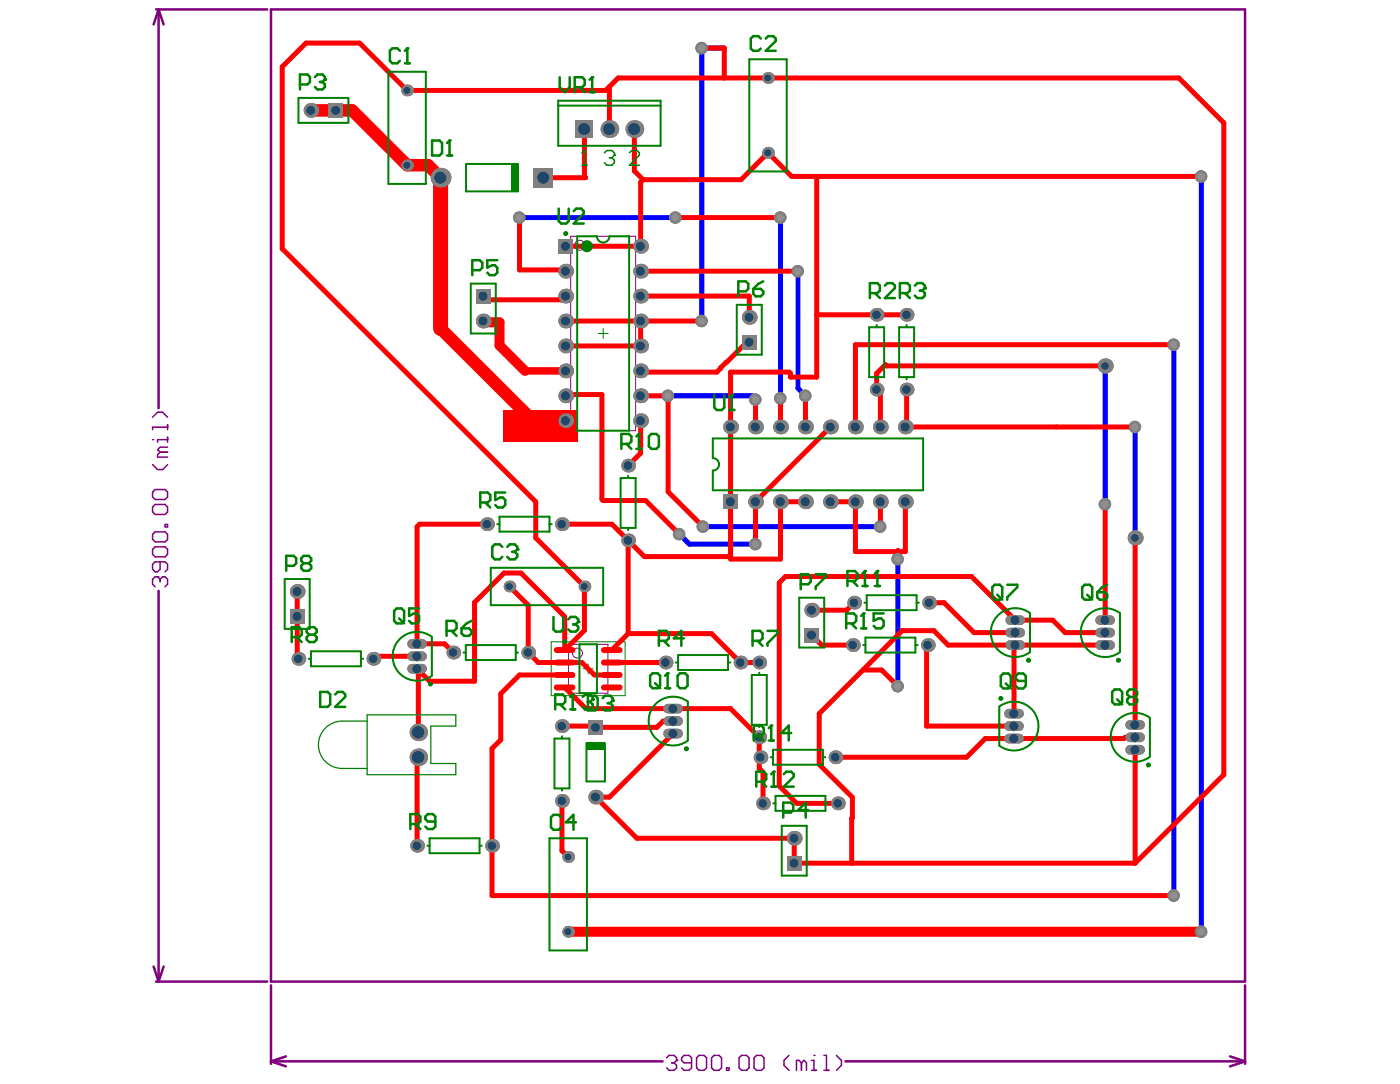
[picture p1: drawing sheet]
<svg xmlns="http://www.w3.org/2000/svg" width="279mm" height="216mm" viewBox="0 0 279 216" stroke-linecap="round" stroke-linejoin="round" font-family="sans-serif">
<path d="M54 1.9h194.2v193.6h-194.2z" fill="none" stroke="#800080" stroke-width=".5"/>
<g fill="#a6968d">
<circle cx="226.2" cy="85" r=".7"/>
<circle cx="220.2" cy="100.4" r=".7"/>
<circle cx="159" cy="54" r=".7"/>
<circle cx="160.5" cy="78.8" r=".7"/>
<circle cx="239.4" cy="185.6" r=".7"/>
<circle cx="239.4" cy="35.1" r=".7"/>
<circle cx="233.9" cy="178.4" r=".7"/>
<circle cx="233.9" cy="68.7" r=".7"/>
<circle cx="150.5" cy="108.4" r=".7"/>
<circle cx="178.9" cy="136.7" r=".7"/>
<circle cx="135.4" cy="106.4" r=".7"/>
<circle cx="150.5" cy="79.6" r=".7"/>
<circle cx="133.1" cy="78.8" r=".7"/>
<circle cx="178.9" cy="111.4" r=".7"/>
<circle cx="175.4" cy="104.9" r=".7"/>
<circle cx="140.1" cy="104.9" r=".7"/>
<circle cx="139.8" cy="63.9" r=".7"/>
<circle cx="139.8" cy="9.6" r=".7"/>
<circle cx="155.5" cy="79.3" r=".7"/>
<circle cx="155.5" cy="43.3" r=".7"/>
<circle cx="134.6" cy="43.3" r=".7"/>
<circle cx="103.5" cy="43.3" r=".7"/>
</g>
<g fill="none" stroke="#008000" stroke-width=".2">
<path d="M119.2 66.4h2M120.2 65.4v2M82.1 130.7h2M83.1 129.7v2M109.9 127.8h14.7v10.8h-14.7zM116.2 133.2h2M117.2 132.2v2M201.4 126h2M202.4 125v2M219.3 126h2M220.3 125v2M133.2 143.6h2"/>
<path d="M134.2 142.6v2M201.1 144.6h2M202.1 143.6v2M225.3 146.8h2M226.3 145.9v1.9"/>
</g>
<g fill="none" stroke="#800080" stroke-width=".2">
<path d="M113.8 47.1h12.9v38.7h-12.9zM86.1 126.8v7.8M86.1 126.8a4.9 4.9 0 0 0-6.6 .6 4.9 4.9 0 0 0 0 6.6 4.9 4.9 0 0 0 6.6 .6M113.3 128.3h7.9v9.8h-7.9zM137.1 139.8v7.7M137.1 139.7a4.9 4.9 0 0 0-6.5 .6 4.9 4.9 0 0 0 0 6.6 4.9 4.9 0 0 0 6.5 .6M198.8 122.7a4.9 4.9 0 0 1 6.5-.6v7.8a4.9 4.9 0 0 1-6.5-.6 4.9 4.9 0 0 1 0-6.6zM216.7 122.7a4.9 4.9 0 0 1 6.5-.6v7.8a4.9 4.9 0 0 1-6.5-.6 4.9 4.9 0 0 1 0-6.6zM199.2 140.7a4.9 4.9 0 0 1 6.5 .6 4.9 4.9 0 0 1 0 6.6 4.9 4.9 0 0 1-6.5 .6zM222.7 143.6a4.9 4.9 0 0 1 6.5-.6v7.7a4.9 4.9 0 0 1-6.5-.6 4.9 4.9 0 0 1 0-6.5z"/>
<circle cx="115.5" cy="48.8" r=".99"/>
<circle cx="115.1" cy="130.1" r=".99"/>
</g>
<g fill="none" stroke="#800080" stroke-width=".5">
<path d="M31.1 1.9h22.2M31.6 1.9l1 3M31.6 1.9l-1 3M31.6 1.9v79.4M31.6 117.7v77.8M30.6 192.5l1 3M31.1 195.5h22.2M32.6 192.5l-1 3M54 196.2v15.7M248.2 196.2v15.7M54 211.4l3 1M54 211.4h78.1"/>
<path d="M57 210.4l-3 1M168.5 211.4h79.7M245.2 210.4l3 1M248.2 211.4l-3 1"/>
</g>
<g fill="none" stroke="#800080" stroke-width=".3">
<path d="M30.4 87.6h.1M30.4 98l.5-.5h2l.5 .5v1l-.5 .5h-2l-.5-.5zM30.4 92.5l1 1h1l1-1M30.4 83.1l1-1h1l1 1M31.9 90.1l-.5 .4v.5h2M31.9 90.1h1.5M33.4 85.1h-3v.5M33.4 84.6v1M33.4 87.1v1M33.4 87.6h-2v.5M33.4 89.1h-1.5l-.5 .5 .5 .5M30.4 101l.5-.5h2l.5 .5v1l-.5 .5h-2l-.5-.5z"/>
<path d="M30.4 106.4l.5-.5h2l.5 .5v1l-.5 .5h-2l-.5-.5zM30.4 109.4l.5-.5h2l.5 .5v1l-.5 .5h-2l-.5-.5zM31.4 114.9h.1M31.4 114.9h-.5l-.5 .5v1l.5 .5M31.4 114.9l.5 .5M31.9 111.9v1.5l-.5 .5h-.5l-.5-.5v-1l.5-.5h2l.5 .5v1l-.5 .5M31.9 115.4l.5-.5h.5l.5 .5v1l-.5 .5M31.9 115.4v.5M32.9 104.5h.5v.4h-.5zM132.9 210.7l.5-.5h1l.5 .5v.5M133.9 211.7h.5M134.4 211.7l.5 .5v.5l-.5 .5h-1l-.5-.5"/>
<path d="M134.9 211.2h.1M134.9 211.2l-.5 .5M137.8 211.7h-1.4l-.5-.5v-.5l.5-.5h.9l.5 .5v2l-.5 .5h-.9l-.5-.5M138.8 210.7l.5-.5h1l.5 .5v2l-.5 .5h-1l-.5-.5zM141.8 210.7l.5-.5h1l.5 .5v2l-.5 .5h-1l-.5-.5zM144.8 212.7h.5v.5h-.5zM147.3 210.7l.5-.5h1l.5 .5v2l-.5 .5h-1l-.5-.5zM150.3 210.7l.5-.5h1l.5 .5v2l-.5 .5h-1l-.5-.5zM157.3 210.2l-1 1v1l1 1M159.8 211.7l-.5-.5h-.5v2M159.8 211.7v1.5M159.8 211.7l.4-.5 .5 .5v1.5"/>
<path d="M161.7 213.2h1M161.7 211.2h.5v2M162.2 210.2h.1M164.2 210.2h.5v3M164.2 213.2h1M166.7 210.2l1 1v1l-1 1"/>
</g>
<path d="M144.4 9.6h-4.5v54.3M239.5 35.1v150.5M103.3 43.3h31.4M155.3 43.1l.3 .2v36M159.1 54v23.3l1.4 1.5M133.2 78.8h16.6l.8 .8M220.3 72.4v28M234 68.7v109.7M226.3 85v22.1M134.9 106.4h.5l2 2h13.2M140.1 104.9h35.4M179 111.4v25.3" fill="none" stroke="#00f" stroke-width="1"/>
<circle cx="226.2" cy="85" r="1.24" fill="#808080"/>
<circle cx="226.2" cy="85" r=".7" fill="#a6968d"/>
<circle cx="220.2" cy="100.4" r="1.24" fill="#808080"/>
<circle cx="220.2" cy="100.4" r=".7" fill="#a6968d"/>
<circle cx="159" cy="54" r="1.24" fill="#808080"/>
<circle cx="159" cy="54" r=".7" fill="#a6968d"/>
<circle cx="160.5" cy="78.8" r="1.24" fill="#808080"/>
<circle cx="160.5" cy="78.8" r=".7" fill="#a6968d"/>
<circle cx="239.4" cy="185.6" r="1.24" fill="#808080"/>
<circle cx="239.4" cy="185.6" r=".7" fill="#a6968d"/>
<circle cx="239.4" cy="35.1" r="1.24" fill="#808080"/>
<circle cx="239.4" cy="35.1" r=".7" fill="#a6968d"/>
<circle cx="233.9" cy="178.4" r="1.24" fill="#808080"/>
<circle cx="233.9" cy="178.4" r=".7" fill="#a6968d"/>
<circle cx="233.9" cy="68.7" r="1.24" fill="#808080"/>
<circle cx="233.9" cy="68.7" r=".7" fill="#a6968d"/>
<circle cx="150.5" cy="108.4" r="1.24" fill="#808080"/>
<circle cx="150.5" cy="108.4" r=".7" fill="#a6968d"/>
<circle cx="178.9" cy="136.7" r="1.24" fill="#808080"/>
<circle cx="178.9" cy="136.7" r=".7" fill="#a6968d"/>
<circle cx="135.4" cy="106.4" r="1.24" fill="#808080"/>
<circle cx="135.4" cy="106.4" r=".7" fill="#a6968d"/>
<circle cx="150.5" cy="79.6" r="1.24" fill="#808080"/>
<circle cx="150.5" cy="79.6" r=".7" fill="#a6968d"/>
<circle cx="133.1" cy="78.8" r="1.24" fill="#808080"/>
<circle cx="133.1" cy="78.8" r=".7" fill="#a6968d"/>
<circle cx="178.9" cy="111.4" r="1.24" fill="#808080"/>
<circle cx="178.9" cy="111.4" r=".7" fill="#a6968d"/>
<circle cx="175.4" cy="104.9" r="1.24" fill="#808080"/>
<circle cx="175.4" cy="104.9" r=".7" fill="#a6968d"/>
<circle cx="140.1" cy="104.9" r="1.24" fill="#808080"/>
<circle cx="140.1" cy="104.9" r=".7" fill="#a6968d"/>
<circle cx="139.8" cy="63.9" r="1.24" fill="#808080"/>
<circle cx="139.8" cy="63.9" r=".7" fill="#a6968d"/>
<circle cx="139.8" cy="9.6" r="1.24" fill="#808080"/>
<circle cx="139.8" cy="9.6" r=".7" fill="#a6968d"/>
<circle cx="155.5" cy="79.3" r="1.24" fill="#808080"/>
<circle cx="155.5" cy="79.3" r=".7" fill="#a6968d"/>
<circle cx="155.5" cy="43.3" r="1.24" fill="#808080"/>
<circle cx="155.5" cy="43.3" r=".7" fill="#a6968d"/>
<circle cx="134.6" cy="43.3" r="1.24" fill="#808080"/>
<circle cx="134.6" cy="43.3" r=".7" fill="#a6968d"/>
<circle cx="103.5" cy="43.3" r="1.24" fill="#808080"/>
<circle cx="103.5" cy="43.3" r=".7" fill="#a6968d"/>
<circle cx="153.1" cy="15.5" r="1.17" fill="#808080"/>
<circle cx="153" cy="15.5" r=".7" fill="#1f4769"/>
<circle cx="81.1" cy="32.9" r="1.17" fill="#808080"/>
<circle cx="81.1" cy="32.9" r=".7" fill="#1f4769"/>
<circle cx="81.1" cy="18" r="1.17" fill="#808080"/>
<circle cx="81.1" cy="18" r=".7" fill="#1f4769"/>
<circle cx="101.6" cy="116.8" r="1.17" fill="#808080"/>
<circle cx="101.5" cy="116.8" r=".7" fill="#1f4769"/>
<circle cx="105.3" cy="130" r="1.37" fill="#808080"/>
<circle cx="105.2" cy="130" r=".85" fill="#1f4769"/>
<circle cx="125.2" cy="92.7" r="1.37" fill="#808080"/>
<circle cx="125.2" cy="92.7" r=".85" fill="#1f4769"/>
<circle cx="153.1" cy="30.4" r="1.17" fill="#808080"/>
<circle cx="153" cy="30.4" r=".7" fill="#1f4769"/>
<circle cx="184.9" cy="128.5" r="1.37" fill="#808080"/>
<circle cx="184.9" cy="128.5" r=".85" fill="#1f4769"/>
<circle cx="113.3" cy="170.7" r="1.17" fill="#808080"/>
<circle cx="113.2" cy="170.7" r=".7" fill="#1f4769"/>
<circle cx="113.3" cy="185.6" r="1.17" fill="#808080"/>
<circle cx="113.2" cy="185.6" r=".7" fill="#1f4769"/>
<circle cx="125.2" cy="107.6" r="1.37" fill="#808080"/>
<circle cx="125.2" cy="107.6" r=".85" fill="#1f4769"/>
<circle cx="59.5" cy="131.2" r="1.37" fill="#808080"/>
<circle cx="59.4" cy="131.2" r=".85" fill="#1f4769"/>
<circle cx="59.2" cy="117.8" r="1.47" fill="#808080"/>
<circle cx="59.2" cy="117.8" r=".9" fill="#1f4769"/>
<circle cx="62" cy="22" r="1.47" fill="#808080"/>
<circle cx="61.9" cy="22" r=".9" fill="#1f4769"/>
<circle cx="74.4" cy="131.2" r="1.37" fill="#808080"/>
<circle cx="74.4" cy="131.2" r=".85" fill="#1f4769"/>
<circle cx="90.4" cy="130" r="1.37" fill="#808080"/>
<circle cx="90.3" cy="130" r=".85" fill="#1f4769"/>
<circle cx="87.8" cy="35.4" r="1.97" fill="#808080"/>
<circle cx="87.8" cy="35.4" r="1.19" fill="#1f4769"/>
<path d="M106.4 33.5h3.9v3.8h-3.9z" fill-rule="evenodd" fill="#808080"/>
<circle cx="108.3" cy="35.4" r="1.19" fill="#1f4769"/>
<circle cx="118.7" cy="158.8" r="1.47" fill="#808080"/>
<circle cx="118.7" cy="158.7" r=".89" fill="#1f4769"/>
<path d="M117.3 143.4h2.9v3h-2.9z" fill-rule="evenodd" fill="#808080"/>
<circle cx="118.7" cy="144.9" r=".89" fill="#1f4769"/>
<circle cx="116.5" cy="116.8" r="1.17" fill="#808080"/>
<circle cx="116.4" cy="116.8" r=".7" fill="#1f4769"/>
<path d="M133.2 141.1h2" fill="none" stroke="#808080" stroke-width="1.9"/>
<circle cx="134.1" cy="141.1" r=".9" fill="#1f4769"/>
<path d="M133.2 143.6h2" fill="none" stroke="#808080" stroke-width="1.9"/>
<circle cx="134.1" cy="143.6" r=".9" fill="#1f4769"/>
<path d="M133.2 146.1h2" fill="none" stroke="#808080" stroke-width="1.9"/>
<circle cx="134.1" cy="146.1" r=".9" fill="#1f4769"/>
<circle cx="132.7" cy="132" r="1.37" fill="#808080"/>
<circle cx="132.6" cy="132" r=".85" fill="#1f4769"/>
<circle cx="152.1" cy="160" r="1.37" fill="#808080"/>
<circle cx="152" cy="160" r=".85" fill="#1f4769"/>
<circle cx="158.3" cy="167" r="1.47" fill="#808080"/>
<circle cx="158.3" cy="167" r=".9" fill="#1f4769"/>
<circle cx="151.3" cy="146.8" r="1.37" fill="#808080"/>
<circle cx="151.3" cy="146.8" r=".85" fill="#1f4769"/>
<circle cx="151.6" cy="150.8" r="1.37" fill="#808080"/>
<circle cx="151.5" cy="150.8" r=".85" fill="#1f4769"/>
<circle cx="147.6" cy="132" r="1.37" fill="#808080"/>
<circle cx="147.6" cy="132" r=".85" fill="#1f4769"/>
<circle cx="151.3" cy="132" r="1.37" fill="#808080"/>
<circle cx="151.3" cy="132" r=".85" fill="#1f4769"/>
<circle cx="155.6" cy="99.9" r="1.47" fill="#808080"/>
<circle cx="155.5" cy="99.9" r=".9" fill="#1f4769"/>
<circle cx="150.6" cy="99.9" r="1.47" fill="#808080"/>
<circle cx="150.5" cy="99.9" r=".9" fill="#1f4769"/>
<circle cx="155.6" cy="85" r="1.47" fill="#808080"/>
<circle cx="155.5" cy="85" r=".9" fill="#1f4769"/>
<circle cx="150.6" cy="85" r="1.47" fill="#808080"/>
<circle cx="150.5" cy="85" r=".9" fill="#1f4769"/>
<path d="M147.9 66.7h2.9v2.9h-2.9z" fill-rule="evenodd" fill="#808080"/>
<circle cx="149.3" cy="68.2" r=".9" fill="#1f4769"/>
<circle cx="149.3" cy="63.2" r="1.47" fill="#808080"/>
<circle cx="149.3" cy="63.2" r=".9" fill="#1f4769"/>
<circle cx="167" cy="160" r="1.37" fill="#808080"/>
<circle cx="167" cy="160" r=".85" fill="#1f4769"/>
<circle cx="166.5" cy="150.8" r="1.37" fill="#808080"/>
<circle cx="166.5" cy="150.8" r=".85" fill="#1f4769"/>
<circle cx="170" cy="128.5" r="1.37" fill="#808080"/>
<circle cx="170" cy="128.5" r=".85" fill="#1f4769"/>
<circle cx="170.3" cy="120" r="1.37" fill="#808080"/>
<circle cx="170.2" cy="120" r=".85" fill="#1f4769"/>
<circle cx="170.5" cy="99.9" r="1.47" fill="#808080"/>
<circle cx="170.5" cy="99.9" r=".9" fill="#1f4769"/>
<circle cx="165.5" cy="99.9" r="1.47" fill="#808080"/>
<circle cx="165.5" cy="99.9" r=".9" fill="#1f4769"/>
<circle cx="174.7" cy="77.6" r="1.37" fill="#808080"/>
<circle cx="174.7" cy="77.6" r=".85" fill="#1f4769"/>
<circle cx="170.5" cy="85" r="1.47" fill="#808080"/>
<circle cx="170.5" cy="85" r=".9" fill="#1f4769"/>
<circle cx="165.5" cy="85" r="1.47" fill="#808080"/>
<circle cx="165.5" cy="85" r=".9" fill="#1f4769"/>
<circle cx="174.7" cy="62.7" r="1.37" fill="#808080"/>
<circle cx="174.7" cy="62.7" r=".85" fill="#1f4769"/>
<circle cx="185.2" cy="120" r="1.37" fill="#808080"/>
<circle cx="185.1" cy="120" r=".85" fill="#1f4769"/>
<circle cx="180.5" cy="99.9" r="1.47" fill="#808080"/>
<circle cx="180.4" cy="99.9" r=".9" fill="#1f4769"/>
<circle cx="180.7" cy="77.6" r="1.37" fill="#808080"/>
<circle cx="180.7" cy="77.6" r=".85" fill="#1f4769"/>
<circle cx="180.5" cy="85" r="1.47" fill="#808080"/>
<circle cx="180.4" cy="85" r=".9" fill="#1f4769"/>
<circle cx="180.7" cy="62.7" r="1.37" fill="#808080"/>
<circle cx="180.7" cy="62.7" r=".85" fill="#1f4769"/>
<path d="M201.1 147.1h2" fill="none" stroke="#808080" stroke-width="1.9"/>
<circle cx="202.1" cy="147.1" r=".9" fill="#1f4769"/>
<path d="M201.1 144.6h2" fill="none" stroke="#808080" stroke-width="1.9"/>
<circle cx="202.1" cy="144.6" r=".9" fill="#1f4769"/>
<path d="M201.1 142.1h2" fill="none" stroke="#808080" stroke-width="1.9"/>
<circle cx="202.1" cy="142.1" r=".9" fill="#1f4769"/>
<path d="M201.4 126h2" fill="none" stroke="#808080" stroke-width="1.9"/>
<circle cx="202.3" cy="126" r=".9" fill="#1f4769"/>
<path d="M201.4 128.5h2" fill="none" stroke="#808080" stroke-width="1.9"/>
<circle cx="202.3" cy="128.5" r=".9" fill="#1f4769"/>
<path d="M219.3 126h2" fill="none" stroke="#808080" stroke-width="1.9"/>
<circle cx="220.2" cy="126" r=".9" fill="#1f4769"/>
<path d="M219.3 128.5h2" fill="none" stroke="#808080" stroke-width="1.9"/>
<circle cx="220.2" cy="128.5" r=".9" fill="#1f4769"/>
<circle cx="220.3" cy="72.9" r="1.49" fill="#808080"/>
<circle cx="220.2" cy="72.9" r=".75" fill="#1f4769"/>
<path d="M57.7 121.3h3v3h-3z" fill-rule="evenodd" fill="#808080"/>
<circle cx="59.2" cy="122.8" r=".9" fill="#1f4769"/>
<circle cx="126.4" cy="25.7" r="1.77" fill="#808080"/>
<circle cx="126.4" cy="25.7" r="1.19" fill="#1f4769"/>
<circle cx="121.5" cy="25.7" r="1.77" fill="#808080"/>
<circle cx="121.4" cy="25.7" r="1.19" fill="#1f4769"/>
<path d="M114.7 24h3.5v3.4h-3.5z" fill-rule="evenodd" fill="#808080"/>
<circle cx="116.4" cy="25.7" r="1.19" fill="#1f4769"/>
<path d="M156.8 170.4h3v3h-3z" fill-rule="evenodd" fill="#808080"/>
<circle cx="158.3" cy="171.9" r=".9" fill="#1f4769"/>
<path d="M201.4 123.5h2" fill="none" stroke="#808080" stroke-width="1.9"/>
<circle cx="202.3" cy="123.5" r=".9" fill="#1f4769"/>
<path d="M219.3 123.5h2" fill="none" stroke="#808080" stroke-width="1.9"/>
<circle cx="220.2" cy="123.5" r=".9" fill="#1f4769"/>
<circle cx="127.7" cy="78.8" r="1.47" fill="#808080"/>
<circle cx="127.6" cy="78.8" r=".9" fill="#1f4769"/>
<circle cx="112.8" cy="78.8" r="1.47" fill="#808080"/>
<circle cx="112.7" cy="78.8" r=".9" fill="#1f4769"/>
<circle cx="127.7" cy="59" r="1.47" fill="#808080"/>
<circle cx="127.6" cy="59" r=".9" fill="#1f4769"/>
<circle cx="112.8" cy="59" r="1.47" fill="#808080"/>
<circle cx="112.7" cy="59" r=".9" fill="#1f4769"/>
<path d="M94.8 57.5h3v3h-3z" fill-rule="evenodd" fill="#808080"/>
<circle cx="96.3" cy="59" r=".9" fill="#1f4769"/>
<path d="M160.3 125h3v3h-3z" fill-rule="evenodd" fill="#808080"/>
<circle cx="161.7" cy="126.5" r=".9" fill="#1f4769"/>
<circle cx="83.4" cy="150.8" r="1.74" fill="#808080"/>
<circle cx="83.3" cy="150.8" r="1.24" fill="#1f4769"/>
<circle cx="83.4" cy="145.9" r="1.74" fill="#808080"/>
<circle cx="83.3" cy="145.9" r="1.24" fill="#1f4769"/>
<path d="M82.1 128.2h2" fill="none" stroke="#808080" stroke-width="1.9"/>
<circle cx="83.1" cy="128.2" r=".9" fill="#1f4769"/>
<path d="M82.1 130.7h2" fill="none" stroke="#808080" stroke-width="1.9"/>
<circle cx="83.1" cy="130.7" r=".9" fill="#1f4769"/>
<path d="M82.1 133.2h2" fill="none" stroke="#808080" stroke-width="1.9"/>
<circle cx="83.1" cy="133.2" r=".9" fill="#1f4769"/>
<path d="M65.5 20.5h3v3h-3z" fill-rule="evenodd" fill="#808080"/>
<circle cx="66.9" cy="22" r=".9" fill="#1f4769"/>
<circle cx="112" cy="159.5" r="1.37" fill="#808080"/>
<circle cx="112" cy="159.5" r=".85" fill="#1f4769"/>
<circle cx="112" cy="144.6" r="1.37" fill="#808080"/>
<circle cx="112" cy="144.6" r=".85" fill="#1f4769"/>
<path d="M144.1 98.4h3v3h-3z" fill-rule="evenodd" fill="#808080"/>
<circle cx="145.6" cy="99.9" r=".9" fill="#1f4769"/>
<circle cx="112" cy="104.4" r="1.37" fill="#808080"/>
<circle cx="112" cy="104.4" r=".85" fill="#1f4769"/>
<circle cx="97.1" cy="104.4" r="1.37" fill="#808080"/>
<circle cx="97" cy="104.4" r=".85" fill="#1f4769"/>
<circle cx="145.6" cy="85" r="1.47" fill="#808080"/>
<circle cx="145.6" cy="85" r=".9" fill="#1f4769"/>
<circle cx="127.7" cy="83.8" r="1.47" fill="#808080"/>
<circle cx="127.6" cy="83.8" r=".9" fill="#1f4769"/>
<circle cx="112.8" cy="83.8" r="1.47" fill="#808080"/>
<circle cx="112.7" cy="83.8" r=".9" fill="#1f4769"/>
<circle cx="127.7" cy="68.9" r="1.47" fill="#808080"/>
<circle cx="127.6" cy="68.9" r=".9" fill="#1f4769"/>
<circle cx="127.7" cy="63.9" r="1.47" fill="#808080"/>
<circle cx="127.6" cy="63.9" r=".9" fill="#1f4769"/>
<circle cx="112.8" cy="68.9" r="1.47" fill="#808080"/>
<circle cx="112.7" cy="68.9" r=".9" fill="#1f4769"/>
<circle cx="112.8" cy="63.9" r="1.47" fill="#808080"/>
<circle cx="112.7" cy="63.9" r=".9" fill="#1f4769"/>
<circle cx="96.3" cy="63.9" r="1.47" fill="#808080"/>
<circle cx="96.3" cy="63.9" r=".9" fill="#1f4769"/>
<circle cx="127.7" cy="54" r="1.47" fill="#808080"/>
<circle cx="127.6" cy="54" r=".9" fill="#1f4769"/>
<circle cx="127.7" cy="49" r="1.47" fill="#808080"/>
<circle cx="127.6" cy="49" r=".9" fill="#1f4769"/>
<circle cx="112.8" cy="54" r="1.47" fill="#808080"/>
<circle cx="112.7" cy="54" r=".9" fill="#1f4769"/>
<path d="M111.3 47.6h2.9v2.9h-2.9z" fill-rule="evenodd" fill="#808080"/>
<circle cx="112.7" cy="49" r=".9" fill="#1f4769"/>
<circle cx="175.5" cy="99.9" r="1.47" fill="#808080"/>
<circle cx="175.4" cy="99.9" r=".9" fill="#1f4769"/>
<circle cx="160.5" cy="99.9" r="1.47" fill="#808080"/>
<circle cx="160.5" cy="99.9" r=".9" fill="#1f4769"/>
<circle cx="175.5" cy="85" r="1.47" fill="#808080"/>
<circle cx="175.4" cy="85" r=".9" fill="#1f4769"/>
<circle cx="160.5" cy="85" r="1.47" fill="#808080"/>
<circle cx="160.5" cy="85" r=".9" fill="#1f4769"/>
<path d="M225.3 144.4h2" fill="none" stroke="#808080" stroke-width="1.9"/>
<circle cx="226.2" cy="144.4" r=".9" fill="#1f4769"/>
<path d="M225.3 146.8h2" fill="none" stroke="#808080" stroke-width="1.9"/>
<circle cx="226.2" cy="146.8" r=".9" fill="#1f4769"/>
<path d="M225.3 149.3h2" fill="none" stroke="#808080" stroke-width="1.9"/>
<circle cx="226.2" cy="149.3" r=".9" fill="#1f4769"/>
<circle cx="83.1" cy="168.4" r="1.37" fill="#808080"/>
<circle cx="83.1" cy="168.4" r=".85" fill="#1f4769"/>
<circle cx="98.1" cy="168.4" r="1.37" fill="#808080"/>
<circle cx="98" cy="168.4" r=".85" fill="#1f4769"/>
<circle cx="127.7" cy="73.9" r="1.47" fill="#808080"/>
<circle cx="127.6" cy="73.9" r=".9" fill="#1f4769"/>
<circle cx="112.8" cy="73.9" r="1.47" fill="#808080"/>
<circle cx="112.7" cy="73.9" r=".9" fill="#1f4769"/>
<circle cx="161.8" cy="121.5" r="1.47" fill="#808080"/>
<circle cx="161.7" cy="121.5" r=".9" fill="#1f4769"/>
<circle cx="226.3" cy="107.1" r="1.49" fill="#808080"/>
<circle cx="226.2" cy="107.1" r=".75" fill="#1f4769"/>
<path d="M116.5 35.1l.2 .3M128.2 35.8l-.5 .5M112.8 59l-.8 .7M113 78.6l-.2 .2M127.7 73.9l.2 .2M120 99.4l.2 .3M74.9 130.7l-.5 .5M112 169.4l1.3 1.3" fill="none" stroke="#f00" stroke-width="1"/>
<circle cx="134.2" cy="143.6" r=".5" fill="#f00"/>
<g fill="none" stroke="#f00" stroke-width="1">
<path d="M56.3 13.3v36.2M120.7 18l.8-.7v8.4M144.4 9.6v5.9M116.5 25.7v9.4M126.4 25.7v8.4M127.7 36.3v12.7M243.9 24.5v129.8M149.3 59v4.4M120 78.6v20.8M127.7 63.9v5M133.2 78.8v19.1M144.9 72.1l-1.3 1.3"/>
<path d="M145.6 74.1v37.3M148.6 68.4h.7M155.6 79.3v5.7M157.3 74.1l.3 .3v.7M160.5 78.8v6.2M175.5 78.3v6.7M176.5 72.6l.2 .3M180.7 77.6v7.2M127.7 83.8v6.5M155.6 99.9v11.5M175.5 99.9v5M180.5 99.9v10"/>
<path d="M94.6 120v15.7h-9l-2.5-2.5M116.5 116.8v8.8M125.2 107.6v18.6M220.3 100.4v23.1M88.6 128.2l1.8 1.8M99.8 138.2v9.1M105.3 120.5v9.5M112.6 122.8v6.7M116 132l2.5 2.4M170.3 120l-1.5 1.5M184.9 128.5l-.2 .2v15.9M202.1 128.7v13.4"/>
<path d="M83.1 151.1l.3 .2h.5M98.1 149.1v29.3M112 159.5v9.9M132.2 143.6h2M152.1 153.8v6.2M169.9 158.8v4.1l-.1 .1v8.9M226.3 146.8h-2l-.3 .3M158.3 167v4.9"/>
</g>
<circle cx="83.1" cy="130.7" r=".5" fill="#f00"/>
<g fill="none" stroke="#f00" stroke-width="1">
<path d="M56.3 13.3l4.7-4.7h10.7l9.4 9.4h39.6M121.5 17.3l1.7-1.8h111.8l8.9 9M139.9 9.6h4.5M108.3 35.4h8.4M126.4 34.1l1.8 1.7h19.5l5.4-5.4 4.7 4.7h81.7M162.8 35.1v40h-5.2M56.3 49.5l50.5 50.4v7.2l9.7 9.7M96.3 59.7h15.7M103.5 43.3v10.5h9M112.8 49h14.9M127.7 59h21.6M127.7 54h31.4"/>
<path d="M134.7 43.3h20.9M112.8 63.9h27.1M112.8 68.9h14.9M113 78.6h7M127.7 78.8h5.5M143.6 73.4l-.7 .7h-15M145.6 74.1h11.7M148.6 68.4l-3.7 3.7M150.6 79.6v5.4M162.8 62.7h17.9M176.5 72.6l-1.8 1.8v3.2M176.7 72.9h43.6"/>
<path d="M234 68.7h-63.5v16.3M106.2 83.8h.6M120.2 99.7h8.5l6.7 6.7M127.7 90.3l-2.5 2.4M133.2 97.9l6.9 7M155.6 99.9h4.9M165.5 99.9h5v10h10M165.5 85l-14.9 14.9v8.5M180.5 85h45.8M59.2 117.8v13.2M94.6 120l5.9-5.9h3.3l8.8 8.7M97.1 104.4h-13.5l-.5 .5v23.3h5.5"/>
<path d="M101.6 116.8l3.7 3.7M112 104.4h10l6.4 6.5h17.2M145.6 111.4h10M179 109.6v1.8M226.3 107.1v37.3M74.9 130.7h8.2M83.4 133.4v12.5M105.3 130l2 2h8.7M112.6 134.4h-9.1l-3.7 3.8M112.6 136.9l4.2 4.2h28.8l5.7 5.7v6.3l.8 .7M116.5 125.6l-3.9 3.9M118.5 134.4h3.4"/>
<path d="M121.9 132h10.8M121.9 129.5l3.3-3.3h16.6l5.8 5.8h3.7M161.8 121.5h7M161.8 126.5l2 2h6.2M172 133.4h3.7l3.3 3.3M185.2 120h3l5.9 6h8.3M202.4 128.5l-.3 .2M220.3 126h-8l-2.5-2.5h-7.4l-8.7-8.7h-37.1l-1.3 1.3v40.4l3.5 3.5h8.2M220.3 128.5h-31.3l-2.9-2.9h-6.3l-16.5 16.5v10.2l6.6 6.5M83.1 151.1v17.3M99.8 147.3l-1.7 1.8M132.2 143.6l-1.3 1.3h-12.2l-.2-.3h-6.5"/>
<path d="M134.2 146.1l-12.7 12.7h-2.8l8.2 8.2h31.4M184.7 144.6h17.4M224 147.1h-27.6l-3.7 3.7h-26.2M226.8 149.8l-.5-.5v22.6M243.9 154.3l-17.6 17.6M98.1 178.4h135.9M158.3 171.9h68"/>
</g>
<path d="M62 22h8.2l10.9 10.9h4.2l2.5 2.5M87.8 65.4l18.4 18.4" fill="none" stroke="#f00" stroke-width="2.5"/>
<path d="M96.3 64.2h3.3v4.6l5 5.1M113.3 185.6h126.2" fill="none" stroke="#f00" stroke-width="2"/>
<path d="M87.8 35.4v30M106.8 83.8h6" fill="none" stroke="#f00" stroke-width="3"/>
<path d="M104.6 73.9h8.2" fill="none" stroke="#f00" stroke-width="1.5"/>
<path d="M100.3 81.8h14.9v6.2h-14.9z" fill-rule="evenodd" fill="#f00"/>
<circle cx="226.2" cy="85" r="1.24" fill="#808080"/>
<circle cx="226.2" cy="85" r=".7" fill="#a6968d"/>
<circle cx="220.2" cy="100.4" r="1.24" fill="#808080"/>
<circle cx="220.2" cy="100.4" r=".7" fill="#a6968d"/>
<circle cx="159" cy="54" r="1.24" fill="#808080"/>
<circle cx="159" cy="54" r=".7" fill="#a6968d"/>
<circle cx="160.5" cy="78.8" r="1.24" fill="#808080"/>
<circle cx="160.5" cy="78.8" r=".7" fill="#a6968d"/>
<circle cx="239.4" cy="185.6" r="1.24" fill="#808080"/>
<circle cx="239.4" cy="185.6" r=".7" fill="#a6968d"/>
<circle cx="239.4" cy="35.1" r="1.24" fill="#808080"/>
<circle cx="239.4" cy="35.1" r=".7" fill="#a6968d"/>
<circle cx="233.9" cy="178.4" r="1.24" fill="#808080"/>
<circle cx="233.9" cy="178.4" r=".7" fill="#a6968d"/>
<circle cx="233.9" cy="68.7" r="1.24" fill="#808080"/>
<circle cx="233.9" cy="68.7" r=".7" fill="#a6968d"/>
<circle cx="150.5" cy="108.4" r="1.24" fill="#808080"/>
<circle cx="150.5" cy="108.4" r=".7" fill="#a6968d"/>
<circle cx="178.9" cy="136.7" r="1.24" fill="#808080"/>
<circle cx="178.9" cy="136.7" r=".7" fill="#a6968d"/>
<circle cx="135.4" cy="106.4" r="1.24" fill="#808080"/>
<circle cx="135.4" cy="106.4" r=".7" fill="#a6968d"/>
<circle cx="150.5" cy="79.6" r="1.24" fill="#808080"/>
<circle cx="150.5" cy="79.6" r=".7" fill="#a6968d"/>
<circle cx="133.1" cy="78.8" r="1.24" fill="#808080"/>
<circle cx="133.1" cy="78.8" r=".7" fill="#a6968d"/>
<circle cx="178.9" cy="111.4" r="1.24" fill="#808080"/>
<circle cx="178.9" cy="111.4" r=".7" fill="#a6968d"/>
<circle cx="175.4" cy="104.9" r="1.24" fill="#808080"/>
<circle cx="175.4" cy="104.9" r=".7" fill="#a6968d"/>
<circle cx="140.1" cy="104.9" r="1.24" fill="#808080"/>
<circle cx="140.1" cy="104.9" r=".7" fill="#a6968d"/>
<circle cx="139.8" cy="63.9" r="1.24" fill="#808080"/>
<circle cx="139.8" cy="63.9" r=".7" fill="#a6968d"/>
<circle cx="139.8" cy="9.6" r="1.24" fill="#808080"/>
<circle cx="139.8" cy="9.6" r=".7" fill="#a6968d"/>
<circle cx="155.5" cy="79.3" r="1.24" fill="#808080"/>
<circle cx="155.5" cy="79.3" r=".7" fill="#a6968d"/>
<circle cx="155.5" cy="43.3" r="1.24" fill="#808080"/>
<circle cx="155.5" cy="43.3" r=".7" fill="#a6968d"/>
<circle cx="134.6" cy="43.3" r="1.24" fill="#808080"/>
<circle cx="134.6" cy="43.3" r=".7" fill="#a6968d"/>
<circle cx="103.5" cy="43.3" r="1.24" fill="#808080"/>
<circle cx="103.5" cy="43.3" r=".7" fill="#a6968d"/>
<circle cx="153.1" cy="15.5" r="1.17" fill="#808080"/>
<circle cx="153" cy="15.5" r=".7" fill="#1f4769"/>
<circle cx="81.1" cy="32.9" r="1.17" fill="#808080"/>
<circle cx="81.1" cy="32.9" r=".7" fill="#1f4769"/>
<circle cx="81.1" cy="18" r="1.17" fill="#808080"/>
<circle cx="81.1" cy="18" r=".7" fill="#1f4769"/>
<circle cx="101.6" cy="116.8" r="1.17" fill="#808080"/>
<circle cx="101.5" cy="116.8" r=".7" fill="#1f4769"/>
<circle cx="105.3" cy="130" r="1.37" fill="#808080"/>
<circle cx="105.2" cy="130" r=".85" fill="#1f4769"/>
<circle cx="125.2" cy="92.7" r="1.37" fill="#808080"/>
<circle cx="125.2" cy="92.7" r=".85" fill="#1f4769"/>
<circle cx="153.1" cy="30.4" r="1.17" fill="#808080"/>
<circle cx="153" cy="30.4" r=".7" fill="#1f4769"/>
<circle cx="184.9" cy="128.5" r="1.37" fill="#808080"/>
<circle cx="184.9" cy="128.5" r=".85" fill="#1f4769"/>
<circle cx="113.3" cy="170.7" r="1.17" fill="#808080"/>
<circle cx="113.2" cy="170.7" r=".7" fill="#1f4769"/>
<circle cx="113.3" cy="185.6" r="1.17" fill="#808080"/>
<circle cx="113.2" cy="185.6" r=".7" fill="#1f4769"/>
<circle cx="125.2" cy="107.6" r="1.37" fill="#808080"/>
<circle cx="125.2" cy="107.6" r=".85" fill="#1f4769"/>
<circle cx="59.5" cy="131.2" r="1.37" fill="#808080"/>
<circle cx="59.4" cy="131.2" r=".85" fill="#1f4769"/>
<circle cx="59.2" cy="117.8" r="1.47" fill="#808080"/>
<circle cx="59.2" cy="117.8" r=".9" fill="#1f4769"/>
<circle cx="62" cy="22" r="1.47" fill="#808080"/>
<circle cx="61.9" cy="22" r=".9" fill="#1f4769"/>
<circle cx="74.4" cy="131.2" r="1.37" fill="#808080"/>
<circle cx="74.4" cy="131.2" r=".85" fill="#1f4769"/>
<circle cx="90.4" cy="130" r="1.37" fill="#808080"/>
<circle cx="90.3" cy="130" r=".85" fill="#1f4769"/>
<circle cx="87.8" cy="35.4" r="1.97" fill="#808080"/>
<circle cx="87.8" cy="35.4" r="1.19" fill="#1f4769"/>
<path d="M106.4 33.5h3.9v3.8h-3.9z" fill-rule="evenodd" fill="#808080"/>
<circle cx="108.3" cy="35.4" r="1.19" fill="#1f4769"/>
<circle cx="118.7" cy="158.8" r="1.47" fill="#808080"/>
<circle cx="118.7" cy="158.7" r=".89" fill="#1f4769"/>
<path d="M117.3 143.4h2.9v3h-2.9z" fill-rule="evenodd" fill="#808080"/>
<circle cx="118.7" cy="144.9" r=".89" fill="#1f4769"/>
<circle cx="116.5" cy="116.8" r="1.17" fill="#808080"/>
<circle cx="116.4" cy="116.8" r=".7" fill="#1f4769"/>
<path d="M133.2 141.1h2" fill="none" stroke="#808080" stroke-width="1.9"/>
<circle cx="134.1" cy="141.1" r=".9" fill="#1f4769"/>
<path d="M133.2 143.6h2" fill="none" stroke="#808080" stroke-width="1.9"/>
<circle cx="134.1" cy="143.6" r=".9" fill="#1f4769"/>
<path d="M133.2 146.1h2" fill="none" stroke="#808080" stroke-width="1.9"/>
<circle cx="134.1" cy="146.1" r=".9" fill="#1f4769"/>
<circle cx="132.7" cy="132" r="1.37" fill="#808080"/>
<circle cx="132.6" cy="132" r=".85" fill="#1f4769"/>
<circle cx="152.1" cy="160" r="1.37" fill="#808080"/>
<circle cx="152" cy="160" r=".85" fill="#1f4769"/>
<circle cx="158.3" cy="167" r="1.47" fill="#808080"/>
<circle cx="158.3" cy="167" r=".9" fill="#1f4769"/>
<circle cx="151.3" cy="146.8" r="1.37" fill="#808080"/>
<circle cx="151.3" cy="146.8" r=".85" fill="#1f4769"/>
<circle cx="151.6" cy="150.8" r="1.37" fill="#808080"/>
<circle cx="151.5" cy="150.8" r=".85" fill="#1f4769"/>
<circle cx="147.6" cy="132" r="1.37" fill="#808080"/>
<circle cx="147.6" cy="132" r=".85" fill="#1f4769"/>
<circle cx="151.3" cy="132" r="1.37" fill="#808080"/>
<circle cx="151.3" cy="132" r=".85" fill="#1f4769"/>
<circle cx="155.6" cy="99.9" r="1.47" fill="#808080"/>
<circle cx="155.5" cy="99.9" r=".9" fill="#1f4769"/>
<circle cx="150.6" cy="99.9" r="1.47" fill="#808080"/>
<circle cx="150.5" cy="99.9" r=".9" fill="#1f4769"/>
<circle cx="155.6" cy="85" r="1.47" fill="#808080"/>
<circle cx="155.5" cy="85" r=".9" fill="#1f4769"/>
<circle cx="150.6" cy="85" r="1.47" fill="#808080"/>
<circle cx="150.5" cy="85" r=".9" fill="#1f4769"/>
<path d="M147.9 66.7h2.9v2.9h-2.9z" fill-rule="evenodd" fill="#808080"/>
<circle cx="149.3" cy="68.2" r=".9" fill="#1f4769"/>
<circle cx="149.3" cy="63.2" r="1.47" fill="#808080"/>
<circle cx="149.3" cy="63.2" r=".9" fill="#1f4769"/>
<circle cx="167" cy="160" r="1.37" fill="#808080"/>
<circle cx="167" cy="160" r=".85" fill="#1f4769"/>
<circle cx="166.5" cy="150.8" r="1.37" fill="#808080"/>
<circle cx="166.5" cy="150.8" r=".85" fill="#1f4769"/>
<circle cx="170" cy="128.5" r="1.37" fill="#808080"/>
<circle cx="170" cy="128.5" r=".85" fill="#1f4769"/>
<circle cx="170.3" cy="120" r="1.37" fill="#808080"/>
<circle cx="170.2" cy="120" r=".85" fill="#1f4769"/>
<circle cx="170.5" cy="99.9" r="1.47" fill="#808080"/>
<circle cx="170.5" cy="99.9" r=".9" fill="#1f4769"/>
<circle cx="165.5" cy="99.9" r="1.47" fill="#808080"/>
<circle cx="165.5" cy="99.9" r=".9" fill="#1f4769"/>
<circle cx="174.7" cy="77.6" r="1.37" fill="#808080"/>
<circle cx="174.7" cy="77.6" r=".85" fill="#1f4769"/>
<circle cx="170.5" cy="85" r="1.47" fill="#808080"/>
<circle cx="170.5" cy="85" r=".9" fill="#1f4769"/>
<circle cx="165.5" cy="85" r="1.47" fill="#808080"/>
<circle cx="165.5" cy="85" r=".9" fill="#1f4769"/>
<circle cx="174.7" cy="62.7" r="1.37" fill="#808080"/>
<circle cx="174.7" cy="62.7" r=".85" fill="#1f4769"/>
<circle cx="185.2" cy="120" r="1.37" fill="#808080"/>
<circle cx="185.1" cy="120" r=".85" fill="#1f4769"/>
<circle cx="180.5" cy="99.9" r="1.47" fill="#808080"/>
<circle cx="180.4" cy="99.9" r=".9" fill="#1f4769"/>
<circle cx="180.7" cy="77.6" r="1.37" fill="#808080"/>
<circle cx="180.7" cy="77.6" r=".85" fill="#1f4769"/>
<circle cx="180.5" cy="85" r="1.47" fill="#808080"/>
<circle cx="180.4" cy="85" r=".9" fill="#1f4769"/>
<circle cx="180.7" cy="62.7" r="1.37" fill="#808080"/>
<circle cx="180.7" cy="62.7" r=".85" fill="#1f4769"/>
<path d="M201.1 147.1h2" fill="none" stroke="#808080" stroke-width="1.9"/>
<circle cx="202.1" cy="147.1" r=".9" fill="#1f4769"/>
<path d="M201.1 144.6h2" fill="none" stroke="#808080" stroke-width="1.9"/>
<circle cx="202.1" cy="144.6" r=".9" fill="#1f4769"/>
<path d="M201.1 142.1h2" fill="none" stroke="#808080" stroke-width="1.9"/>
<circle cx="202.1" cy="142.1" r=".9" fill="#1f4769"/>
<path d="M201.4 126h2" fill="none" stroke="#808080" stroke-width="1.9"/>
<circle cx="202.3" cy="126" r=".9" fill="#1f4769"/>
<path d="M201.4 128.5h2" fill="none" stroke="#808080" stroke-width="1.9"/>
<circle cx="202.3" cy="128.5" r=".9" fill="#1f4769"/>
<path d="M219.3 126h2" fill="none" stroke="#808080" stroke-width="1.9"/>
<circle cx="220.2" cy="126" r=".9" fill="#1f4769"/>
<path d="M219.3 128.5h2" fill="none" stroke="#808080" stroke-width="1.9"/>
<circle cx="220.2" cy="128.5" r=".9" fill="#1f4769"/>
<circle cx="220.3" cy="72.9" r="1.49" fill="#808080"/>
<circle cx="220.2" cy="72.9" r=".75" fill="#1f4769"/>
<path d="M57.7 121.3h3v3h-3z" fill-rule="evenodd" fill="#808080"/>
<circle cx="59.2" cy="122.8" r=".9" fill="#1f4769"/>
<circle cx="126.4" cy="25.7" r="1.77" fill="#808080"/>
<circle cx="126.4" cy="25.7" r="1.19" fill="#1f4769"/>
<circle cx="121.5" cy="25.7" r="1.77" fill="#808080"/>
<circle cx="121.4" cy="25.7" r="1.19" fill="#1f4769"/>
<path d="M114.7 24h3.5v3.4h-3.5z" fill-rule="evenodd" fill="#808080"/>
<circle cx="116.4" cy="25.7" r="1.19" fill="#1f4769"/>
<path d="M156.8 170.4h3v3h-3z" fill-rule="evenodd" fill="#808080"/>
<circle cx="158.3" cy="171.9" r=".9" fill="#1f4769"/>
<path d="M201.4 123.5h2" fill="none" stroke="#808080" stroke-width="1.9"/>
<circle cx="202.3" cy="123.5" r=".9" fill="#1f4769"/>
<path d="M219.3 123.5h2" fill="none" stroke="#808080" stroke-width="1.9"/>
<circle cx="220.2" cy="123.5" r=".9" fill="#1f4769"/>
<circle cx="127.7" cy="78.8" r="1.47" fill="#808080"/>
<circle cx="127.6" cy="78.8" r=".9" fill="#1f4769"/>
<circle cx="112.8" cy="78.8" r="1.47" fill="#808080"/>
<circle cx="112.7" cy="78.8" r=".9" fill="#1f4769"/>
<circle cx="127.7" cy="59" r="1.47" fill="#808080"/>
<circle cx="127.6" cy="59" r=".9" fill="#1f4769"/>
<circle cx="112.8" cy="59" r="1.47" fill="#808080"/>
<circle cx="112.7" cy="59" r=".9" fill="#1f4769"/>
<path d="M94.8 57.5h3v3h-3z" fill-rule="evenodd" fill="#808080"/>
<circle cx="96.3" cy="59" r=".9" fill="#1f4769"/>
<path d="M160.3 125h3v3h-3z" fill-rule="evenodd" fill="#808080"/>
<circle cx="161.7" cy="126.5" r=".9" fill="#1f4769"/>
<circle cx="83.4" cy="150.8" r="1.74" fill="#808080"/>
<circle cx="83.3" cy="150.8" r="1.24" fill="#1f4769"/>
<circle cx="83.4" cy="145.9" r="1.74" fill="#808080"/>
<circle cx="83.3" cy="145.9" r="1.24" fill="#1f4769"/>
<path d="M82.1 128.2h2" fill="none" stroke="#808080" stroke-width="1.9"/>
<circle cx="83.1" cy="128.2" r=".9" fill="#1f4769"/>
<path d="M82.1 130.7h2" fill="none" stroke="#808080" stroke-width="1.9"/>
<circle cx="83.1" cy="130.7" r=".9" fill="#1f4769"/>
<path d="M82.1 133.2h2" fill="none" stroke="#808080" stroke-width="1.9"/>
<circle cx="83.1" cy="133.2" r=".9" fill="#1f4769"/>
<path d="M65.5 20.5h3v3h-3z" fill-rule="evenodd" fill="#808080"/>
<circle cx="66.9" cy="22" r=".9" fill="#1f4769"/>
<circle cx="112" cy="159.5" r="1.37" fill="#808080"/>
<circle cx="112" cy="159.5" r=".85" fill="#1f4769"/>
<circle cx="112" cy="144.6" r="1.37" fill="#808080"/>
<circle cx="112" cy="144.6" r=".85" fill="#1f4769"/>
<path d="M144.1 98.4h3v3h-3z" fill-rule="evenodd" fill="#808080"/>
<circle cx="145.6" cy="99.9" r=".9" fill="#1f4769"/>
<circle cx="112" cy="104.4" r="1.37" fill="#808080"/>
<circle cx="112" cy="104.4" r=".85" fill="#1f4769"/>
<circle cx="97.1" cy="104.4" r="1.37" fill="#808080"/>
<circle cx="97" cy="104.4" r=".85" fill="#1f4769"/>
<circle cx="145.6" cy="85" r="1.47" fill="#808080"/>
<circle cx="145.6" cy="85" r=".9" fill="#1f4769"/>
<circle cx="127.7" cy="83.8" r="1.47" fill="#808080"/>
<circle cx="127.6" cy="83.8" r=".9" fill="#1f4769"/>
<circle cx="112.8" cy="83.8" r="1.47" fill="#808080"/>
<circle cx="112.7" cy="83.8" r=".9" fill="#1f4769"/>
<circle cx="127.7" cy="68.9" r="1.47" fill="#808080"/>
<circle cx="127.6" cy="68.9" r=".9" fill="#1f4769"/>
<circle cx="127.7" cy="63.9" r="1.47" fill="#808080"/>
<circle cx="127.6" cy="63.9" r=".9" fill="#1f4769"/>
<circle cx="112.8" cy="68.9" r="1.47" fill="#808080"/>
<circle cx="112.7" cy="68.9" r=".9" fill="#1f4769"/>
<circle cx="112.8" cy="63.9" r="1.47" fill="#808080"/>
<circle cx="112.7" cy="63.9" r=".9" fill="#1f4769"/>
<circle cx="96.3" cy="63.9" r="1.47" fill="#808080"/>
<circle cx="96.3" cy="63.9" r=".9" fill="#1f4769"/>
<circle cx="127.7" cy="54" r="1.47" fill="#808080"/>
<circle cx="127.6" cy="54" r=".9" fill="#1f4769"/>
<circle cx="127.7" cy="49" r="1.47" fill="#808080"/>
<circle cx="127.6" cy="49" r=".9" fill="#1f4769"/>
<circle cx="112.8" cy="54" r="1.47" fill="#808080"/>
<circle cx="112.7" cy="54" r=".9" fill="#1f4769"/>
<path d="M111.3 47.6h2.9v2.9h-2.9z" fill-rule="evenodd" fill="#808080"/>
<circle cx="112.7" cy="49" r=".9" fill="#1f4769"/>
<circle cx="175.5" cy="99.9" r="1.47" fill="#808080"/>
<circle cx="175.4" cy="99.9" r=".9" fill="#1f4769"/>
<circle cx="160.5" cy="99.9" r="1.47" fill="#808080"/>
<circle cx="160.5" cy="99.9" r=".9" fill="#1f4769"/>
<circle cx="175.5" cy="85" r="1.47" fill="#808080"/>
<circle cx="175.4" cy="85" r=".9" fill="#1f4769"/>
<circle cx="160.5" cy="85" r="1.47" fill="#808080"/>
<circle cx="160.5" cy="85" r=".9" fill="#1f4769"/>
<path d="M225.3 144.4h2" fill="none" stroke="#808080" stroke-width="1.9"/>
<circle cx="226.2" cy="144.4" r=".9" fill="#1f4769"/>
<path d="M225.3 146.8h2" fill="none" stroke="#808080" stroke-width="1.9"/>
<circle cx="226.2" cy="146.8" r=".9" fill="#1f4769"/>
<path d="M225.3 149.3h2" fill="none" stroke="#808080" stroke-width="1.9"/>
<circle cx="226.2" cy="149.3" r=".9" fill="#1f4769"/>
<circle cx="83.1" cy="168.4" r="1.37" fill="#808080"/>
<circle cx="83.1" cy="168.4" r=".85" fill="#1f4769"/>
<circle cx="98.1" cy="168.4" r="1.37" fill="#808080"/>
<circle cx="98" cy="168.4" r=".85" fill="#1f4769"/>
<circle cx="127.7" cy="73.9" r="1.47" fill="#808080"/>
<circle cx="127.6" cy="73.9" r=".9" fill="#1f4769"/>
<circle cx="112.8" cy="73.9" r="1.47" fill="#808080"/>
<circle cx="112.7" cy="73.9" r=".9" fill="#1f4769"/>
<circle cx="161.8" cy="121.5" r="1.47" fill="#808080"/>
<circle cx="161.7" cy="121.5" r=".9" fill="#1f4769"/>
<circle cx="226.3" cy="107.1" r="1.49" fill="#808080"/>
<circle cx="226.2" cy="107.1" r=".75" fill="#1f4769"/>
<path d="M111 134.4h3.1M111 129.5h3.1M111 136.9h3.1M111 132h3.1M120.4 134.4h3.1M120.4 129.5h3.1M120.4 136.9h3.1M120.4 132h3.1" fill="none" stroke="#f00" stroke-width="1.2"/>
<g fill="none" stroke="#008000" stroke-width=".4">
<path d="M59.5 19.5h9.9v5h-9.9zM77.4 14.3h7.5v22.3h-7.5zM149.3 11.8h7.5v22.3h-7.5zM103.2 32.7h-10.3v5.4h10.3M111.3 20h20.4v9h-20.4zM111.3 21h20.4M93.8 56.5h5v9.9h-5zM119 47.1h-4v38.7h10.4v-38.7h-3.9M146.9 60.7h4.9v9.9h-4.9zM173.2 65.2h3v9.9h-3zM174.7 64.7v.5M174.7 75.1v.5"/>
<path d="M179.2 65.2h3v9.9h-3zM180.7 64.7v.5M180.7 75.1v.5M123.7 95.2h3v9.9h-3zM125.2 94.8v.4M142.1 91.2v-3.9h41.9v10.3h-41.9v-3.9M56.8 115.3h4.9v10h-4.9zM97.8 113.1h22.4v7.4h-22.4zM99.1 104.4h.5M99.6 102.9h9.9v3h-9.9zM109.5 104.4h.5M125.2 105.1v.5"/>
<path d="M159.3 119h5v10h-5zM172.7 118.6h10v2.9h-10zM61.5 131.2h.5M62 129.7h9.9v3h-9.9zM71.9 131.2h.5M86.1 126.8v7.8M92.4 130h.4M92.8 128.5h10v3h-10zM102.8 130h.4M115.5 128.3h3.5v9.8h-3.5zM134.7 132h.5M135.2 130.5h9.9v2.9h-9.9z"/>
<path d="M137.1 139.8v7.7M145.1 132h.5M149.8 134.4h3v10h-3zM151.3 134v.4M172 128.5h.5M172.3 120h.4M172.5 127h10v3h-10zM182.5 128.5h.4M182.7 120h.4M205.3 122.1v7.8M223.2 122.1v7.8M110.5 147.1h3v9.9h-3z"/>
<path d="M112 146.7v.4M112 157v.5M116.9 148v7.6h3.7v-7.6M151.3 144.4v.4M153.6 150.8h.5M154.1 149.3h9.9v3h-9.9zM154.6 158.5h9.9v3h-9.9zM164 150.8h.5M199.2 140.7v7.8M229.2 143v7.7M85.2 168.4h.4M85.6 167h10v2.9h-10z"/>
<path d="M95.6 168.4h.4M109.5 167h7.5v22.3h-7.5zM154.1 160h.5M155.8 164.5h5v9.9h-5zM164.5 160h.5"/>
</g>
<path d="M68.2 153.1h5M68.2 143.6h5M73.2 142.4h17.7v2.2h-5v7.5h5v2.2h-17.7z" fill="none" stroke="#008000" stroke-width=".25"/>
<g fill="#008000">
<path d="M101.9 32.7h1.5v5.4h-1.5z" fill-rule="evenodd"/>
<path d="M116.9 147.8h3.7v1.6h-3.7z" fill-rule="evenodd"/>
</g>
<path d="M116 32.9h1M116.5 30h.1M116.5 30v2.9M116.5 30l-.5 .4M120.5 30.4l.5-.4h1l.5 .4v.5M121.5 31.4h.5M122 31.4l.5 .5v.5l-.5 .5h-1l-.5-.5M122.5 30.9h.1M122.5 30.9l-.5 .5" fill="none" stroke="#008000" stroke-width=".3"/>
<path d="M59.8 16.8h1.5l.5-.5v-1l-.5-.5h-1.5v3M62.8 15.3l.5-.5h1l.5 .5v.5M57.1 112.7h1.4l.5-.5v-1l-.5-.5h-1.4v3M60.5 112.2l-.5-.5v-.5l.5-.5h1l.5 .5v.5l-.5 .5M60.5 112.2l-.5 .5v.5l.5 .5h1l.5-.5v-.5l-.5-.5M60.5 112.2h1M58.1 126.9h1.5l.5-.5v-1l-.5-.5h-1.5v3M59.1 126.9l1 1M61.6 126.4l-.5-.5v-.5l.5-.5h1l.5 .5v.5l-.5 .5M61.6 126.4l-.5 .5v.5l.5 .5h1l.5-.5v-.5l-.5-.5M61.6 126.4h1" fill="none" stroke="#008000" stroke-width=".5"/>
<circle cx="64.8" cy="15.8" r=".25" fill="#008000"/>
<path d="M63.8 16.3h.5M64.3 16.3l.5 .5v.5l-.5 .5h-1l-.5-.5M64.8 15.8l-.5 .5M86.1 28h1.5l.5 .5v2l-.5 .5h-1.5zM89.1 31h1M89.6 28v3M89 125.7h1.5l.5-.5v-1l-.5-.5h-1.5v2.9M90 125.7l1 .9M92 125.2h1.5l.5 .5v.4l-.5 .5h-1l-.5-.5zM94 123.7l-1 .5-1 1" fill="none" stroke="#008000" stroke-width=".5"/>
<circle cx="89.6" cy="28" r=".25" fill="#008000"/>
<path d="M89.6 28l-.5 .5M100.1 108.9l-.5-.5h-1l-.5 .5v2l.5 .5h1l.5-.5M101.1 108.9l.5-.5h1l.5 .5v.5" fill="none" stroke="#008000" stroke-width=".5"/>
<circle cx="103.1" cy="109.4" r=".25" fill="#008000"/>
<path d="M102.1 109.9h.5M102.6 109.9l.5 .5v.5l-.5 .5h-1l-.5-.5M103.1 109.4l-.5 .5M131.3 127.6h1.5l.5-.5v-1l-.5-.4h-1.5v2.9M132.3 127.6l1 1M136.3 127.1h-2l1.5-1.4v2.9M150.2 146.5h1.5l.5-.5v-1l-.5-.5h-1.5v3M151.2 146.5l1 1M153.2 147.5h1M153.7 144.5v3" fill="none" stroke="#008000" stroke-width=".5"/>
<path d="M125.5 30.4l.4-.4h1l.5 .4v.5l-1.9 2h1.9" fill="none" stroke="#008000" stroke-width=".3"/>
<circle cx="153.7" cy="144.5" r=".25" fill="#008000"/>
<path d="M151.6 7.7l-.5-.5h-1l-.5 .5v2l.5 .4h1l.5-.4M152.6 7.7l.5-.5h1l.5 .5v.5l-2 1.9h2M168.9 115.7h1.5l.5-.5v-1l-.5-.5h-1.5v3M169.9 115.7l1 1M171.9 116.7h1M172.4 113.7v3M150 127.6h1.5l.5-.5v-1l-.5-.4h-1.5v2.9M151 127.6l1 1M153 125.7h2v.4l-2 2v.5M153.7 144.5l-.5 .5M157.7 146h-2l1.5-1.5v3" fill="none" stroke="#008000" stroke-width=".5"/>
<circle cx="172.4" cy="113.7" r=".25" fill="#008000"/>
<path d="M172.4 113.7l-.5 .5M174.4 116.7h1M174.9 113.7v3" fill="none" stroke="#008000" stroke-width=".5"/>
<circle cx="174.9" cy="113.7" r=".25" fill="#008000"/>
<g fill="none" stroke="#008000" stroke-width=".5">
<path d="M174.9 113.7l-.5 .5M197.8 117l.5-.5h1l.5 .5v1.9l-.5 .5h-1l-.5-.5zM198.8 118.5l1 .9M200.8 116.5h2v.5l-2 1.9v.5M215.7 117l.5-.5h1l.5 .5v1.9l-.5 .5h-1l-.5-.5zM216.7 118.5l1 .9M218.7 118h1.5l.5 .5v.4l-.5 .5h-1l-.5-.5zM220.7 116.5l-1 .5-1 1M117.2 138.6h1.4l.5 .5v1.9l-.5 .5h-1.4zM120.1 139.1l.5-.5h1l.5 .5v.5M199.5 134.6l.5-.5h1l.5 .5v2l-.5 .5h-1l-.5-.5zM200.5 136.1l1 1"/>
<path d="M204.5 135.6h-1.5l-.5-.5v-.5l.5-.5h1l.5 .5v2l-.5 .5h-1l-.5-.5"/>
</g>
<circle cx="122.1" cy="139.6" r=".25" fill="#008000"/>
<path d="M122.1 139.6l-.5 .4M121.1 140h.5M121.6 140l.5 .5v.5l-.5 .5h-1l-.5-.5M150.7 155.7h1.5l.5-.5v-1l-.5-.5h-1.5v3M151.7 155.7l1 1M153.7 156.7h1M154.2 153.7v3" fill="none" stroke="#008000" stroke-width=".5"/>
<circle cx="154.2" cy="153.7" r=".25" fill="#008000"/>
<path d="M147.2 58h1.4l.5-.5v-1l-.5-.5h-1.4v3M150.1 57.5h1.5l.5 .5v.5l-.5 .5h-1l-.5-.5zM152.1 56l-1 .5-1 1M168.7 124.2h1.5l.5-.5v-1l-.5-.5h-1.5v3M169.7 124.2l1 1M171.6 125.2h1M172.1 122.2v3M154.2 153.7l-.5 .5M156.2 154.2l.5-.5h1l.5 .5v.5l-2 2h2" fill="none" stroke="#008000" stroke-width=".5"/>
<circle cx="172.1" cy="122.2" r=".25" fill="#008000"/>
<path d="M179.4 58.4h1.5l.5-.5v-1l-.5-.5h-1.5v3M180.4 58.4l1 1M182.4 56.9l.4-.5h1l.5 .5v.5M172.1 122.2l-.5 .5M176.1 122.2h-2v1.5l1-.5h.5l.5 .5v1l-.5 .5h-1l-.5-.5" fill="none" stroke="#008000" stroke-width=".5"/>
<circle cx="184.3" cy="57.4" r=".25" fill="#008000"/>
<path d="M183.3 57.9h.5M183.8 57.9l.5 .5v.5l-.5 .5h-1l-.4-.5M184.3 57.4l-.5 .5M129.6 134.6l.5-.5h1l.5 .5v2l-.5 .5h-1l-.5-.5zM130.6 136.1l1 1M132.6 137.1h1M133.1 134.1v3M81.8 164.1h1.5l.5-.5v-1l-.5-.5h-1.5v3M82.8 164.1l1 1M86.8 163.6h-1.5l-.5-.5v-.5l.5-.5h1l.5 .5v2l-.5 .5h-1l-.5-.5M111.8 162.8l-.5-.5h-1l-.5 .5v2l.5 .5h1l.5-.5M114.8 163.8h-2l1.5-1.5v3" fill="none" stroke="#008000" stroke-width=".5"/>
<circle cx="133.1" cy="134.1" r=".25" fill="#008000"/>
<path d="M142.4 78.7v2.5l.5 .5h1l.5-.5v-2.5M145.9 78.7v3M100.7 98.1h-2v1.5l1-.5h.5l.5 .5v1l-.5 .5h-1l-.5-.5M145.4 81.7h1M95.7 100.1h1.5l.5-.5v-1l-.5-.5h-1.5v3M96.7 100.1l1 1M133.1 134.1l-.5 .5M135.1 134.6l.5-.5h1l.4 .5v2l-.4 .5h-1l-.5-.5z" fill="none" stroke="#008000" stroke-width=".5"/>
<circle cx="145.9" cy="78.7" r=".25" fill="#008000"/>
<path d="M145.9 78.7l-.5 .5M123.9 88.4h1.5l.4-.5v-1l-.4-.5h-1.5v3M124.9 88.4l.9 1M126.8 89.4h1M127.3 86.4v3" fill="none" stroke="#008000" stroke-width=".5"/>
<circle cx="127.3" cy="86.4" r=".25" fill="#008000"/>
<path d="M111.6 15.4v2l1 1 1-1v-2M114.5 17.4h1.5l.5-.5v-1l-.5-.5h-1.5v3M115.5 17.4l1 1M117.5 18.4h1M118 15.4v3M94.1 53.8h1.5l.5-.5v-1l-.5-.5h-1.5v3M99.1 51.8h-2v1.5l1-.5h.5l.5 .5v1l-.5 .5h-1l-.5-.5M127.3 86.4l-.5 .5M129.3 86.9l.5-.5h1l.5 .5v2l-.5 .5h-1l-.5-.5z" fill="none" stroke="#008000" stroke-width=".5"/>
<circle cx="118" cy="15.4" r=".25" fill="#008000"/>
<g fill="none" stroke="#008000" stroke-width=".5">
<path d="M79.7 10.1l-.5-.5h-1l-.5 .5v2l.5 .5h1l.5-.5M80.7 12.6h1M81.2 9.6v3M118 15.4l-.5 .5M159.6 116.4h1.5l.5-.5v-1l-.5-.5h-1.5v3M162.6 114.4h2v.5l-2 2v.5M63.8 137.8h1.5l.5 .5v2l-.5 .5h-1.5zM66.8 138.3l.5-.5h1l.5 .5v.5l-2 2h2M78.6 121.7l.5-.5h.9l.5 .5v2l-.5 .5h-.9l-.5-.5zM79.6 123.2l.9 1M83.5 121.2h-2v1.5l1-.5h.5l.5 .5v1l-.5 .5h-1l-.5-.5M156.1 161.8h1.5l.5-.5v-.9l-.5-.5h-1.5v2.9"/>
<path d="M161.1 161.3h-2l1.5-1.4v2.9"/>
</g>
<circle cx="81.2" cy="9.6" r=".25" fill="#008000"/>
<path d="M81.2 9.6l-.5 .5M110.3 122.9v2.5l.5 .4h1l.5-.4v-2.5M113.3 123.4l.5-.5h.9l.5 .5v.5" fill="none" stroke="#008000" stroke-width=".5"/>
<circle cx="115.2" cy="123.9" r=".25" fill="#008000"/>
<path d="M114.1 138.3v3M114.2 124.4h.5M114.7 124.4l.5 .5v.5l-.5 .4h-.9l-.5-.4M115.2 123.9l-.5 .5M110.7 140.3h1.5l.5-.5v-1l-.5-.5h-1.5v3M111.7 140.3l1 1M113.7 141.3h.9" fill="none" stroke="#008000" stroke-width=".5"/>
<circle cx="114.1" cy="138.3" r=".25" fill="#008000"/>
<path d="M114.1 138.3l-.4 .5M116.1 138.8l.5-.5h1l.5 .5v.5" fill="none" stroke="#008000" stroke-width=".5"/>
<circle cx="118.1" cy="139.3" r=".25" fill="#008000"/>
<g fill="none" stroke="#008000" stroke-width=".5">
<path d="M111.4 41.5v2.5l.5 .5h1l.5-.5v-2.5M114.3 42l.5-.5h1l.5 .5v.5l-2 2h2M173.4 58.4h1.5l.5-.5v-1l-.5-.5h-1.5v3M174.4 58.4l1 1M176.4 56.9l.5-.5h1l.5 .5v.5l-2 2h2M117.1 139.8h.5M117.6 139.8l.5 .5v.5l-.5 .5h-1l-.5-.5M118.1 139.3l-.5 .5M221.7 137.8l.5-.5h1l.5 .5v2l-.5 .5h-1l-.5-.5zM222.7 139.3l1 1M225.2 138.8l-.5-.5v-.5l.5-.5h1l.5 .5v.5l-.5 .5M225.2 138.8l-.5 .5v.5l.5 .5h1l.5-.5v-.5l-.5-.5"/>
<path d="M225.2 138.8h1"/>
<circle cx="112.8" cy="46.5" r=".25"/>
<circle cx="85.8" cy="136.2" r=".25"/>
<circle cx="112.6" cy="127.8" r=".25"/>
<circle cx="199.5" cy="139.1" r=".25"/>
<circle cx="205" cy="131.5" r=".25"/>
<circle cx="222.9" cy="131.5" r=".25"/>
<circle cx="136.8" cy="149.1" r=".25"/>
<circle cx="228.9" cy="152.4" r=".25"/>
</g>
<circle cx="117" cy="49" r=".6" fill="none" stroke="#008000" stroke-width="1.2"/>
<path d="M119 47.1a1.24 1.24 0 0 0 1.2 1.2 1.24 1.24 0 0 0 1.3-1.2M142.1 91.2a1.24 1.24 0 0 1 1.2 1.3 1.24 1.24 0 0 1-1.2 1.2M86.1 126.8a4.9 4.9 0 0 0-6.6 .6 4.9 4.9 0 0 0 0 6.6 4.9 4.9 0 0 0 6.6 .6M137.1 139.7a4.9 4.9 0 0 0-6.5 .6 4.9 4.9 0 0 0 0 6.6 4.9 4.9 0 0 0 6.5 .6M205.3 122.1a4.9 4.9 0 0 0-6.5 .6 4.9 4.9 0 0 0 0 6.6 4.9 4.9 0 0 0 6.5 .6M223.2 122.1a4.9 4.9 0 0 0-6.5 .6 4.9 4.9 0 0 0 0 6.6 4.9 4.9 0 0 0 6.5 .6M199.2 140.7a4.9 4.9 0 0 1 6.5 .6 4.9 4.9 0 0 1 0 6.6 4.9 4.9 0 0 1-6.5 .6M229.2 143a4.9 4.9 0 0 0-6.5 .6 4.9 4.9 0 0 0 0 6.5 4.9 4.9 0 0 0 6.5 .6" fill="none" stroke="#008000" stroke-width=".4"/>
<path d="M68.2 143.6a4.7 4.7 0 0 0-4.7 4.7 4.7 4.7 0 0 0 4.7 4.8" fill="none" stroke="#008000" stroke-width=".25"/>
</svg>
